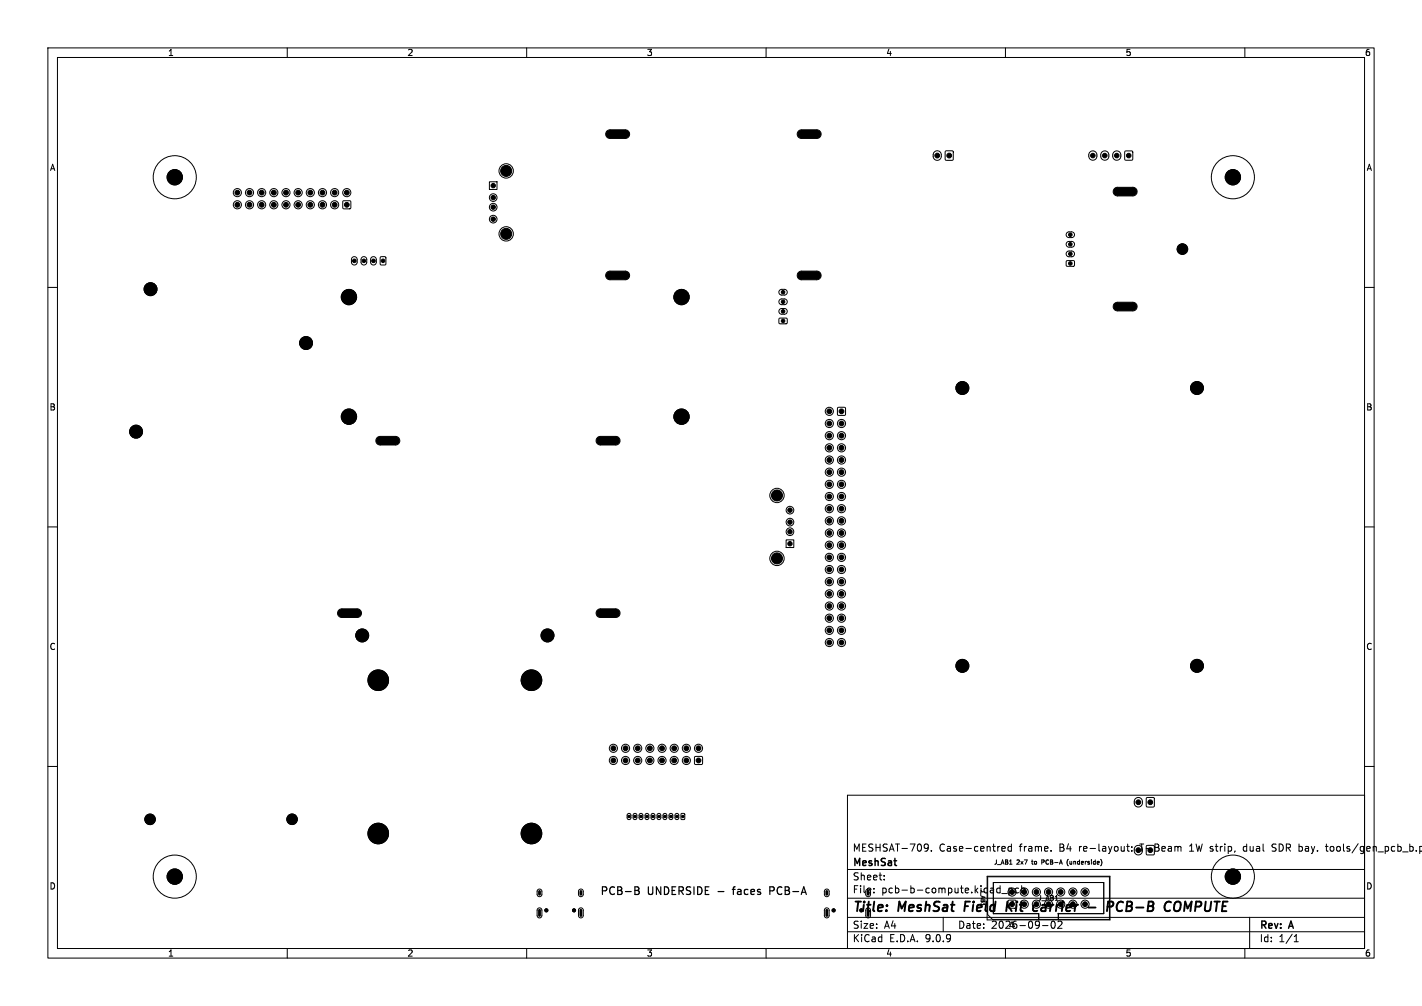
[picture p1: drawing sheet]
<svg xmlns="http://www.w3.org/2000/svg" width="297mm" height="210mm" viewBox="0 0 297 210" stroke-linecap="round" stroke-linejoin="round" font-family="sans-serif">
<defs><g id="words">
<g font-size="2.8">
<text x="178" y="190.9">Title:</text>
<text x="187.7" y="190.9">MeshSat</text>
<text x="202.3" y="190.9">Field</text>
<text x="211.8" y="190.9">Kit</text>
<text x="218.2" y="190.9">carrier</text>
<text x="230.5" y="190.9">-</text>
<text x="235.3" y="190.9">PCB-B</text>
<text x="248.1" y="190.9">COMPUTE</text>
</g>
<g font-size="2.2">
<text x="125.2" y="187.2">PCB-B</text>
<text x="135.3" y="187.2">UNDERSIDE</text>
<text x="150.2" y="187.2">-</text>
<text x="153.9" y="187.2">faces</text>
<text x="161.9" y="187.2">PCB-A</text>
</g>
<g font-size="2.1">
<text x="178" y="178">MESHSAT-709.</text>
<text x="196.1" y="178">Case-centred</text>
<text x="212.9" y="178">frame.</text>
<text x="221.4" y="178">B4</text>
<text x="225.6" y="178">re-layout:</text>
<text x="238.5" y="178">T-Beam</text>
<text x="249" y="178">1W strip,</text>
<text x="260.5" y="178">dual</text>
<text x="266.6" y="178">SDR bay.</text>
<text x="278.2" y="178">tools/gen_pcb_b.py</text>
<text x="178" y="184">Sheet:</text>
<text x="178" y="181.2">MeshSat</text>
<text x="178" y="186.7">File:</text>
<text x="184.1" y="186.7">pcb-b-compute.kicad_pcb</text>
<text x="178" y="196.9">KiCad</text>
<text x="178" y="194.1">Size:</text>
<text x="184.7" y="194.1">A4</text>
<text x="185.7" y="196.9">E.D.A.</text>
<text x="193.3" y="196.9">9.0.9</text>
<text x="200" y="194.1">Date:</text>
<text x="207" y="194.1">2026-09-02</text>
<text x="263" y="194.3">Rev:</text>
<text x="263" y="196.9">Id:</text>
<text x="267.1" y="196.9">1/1</text>
<text x="269.4" y="194.3">A</text>
</g>
<g font-size="1.8">
<text x="35" y="11.9">1</text>
<text x="85" y="11.9">2</text>
<text x="135" y="11.9">3</text>
<text x="185" y="11.9">4</text>
<text x="235" y="11.9">5</text>
<text x="285" y="11.9">6</text>
<text x="10.3" y="35.9">A</text>
<text x="285.4" y="35.9">A</text>
<text x="10.3" y="85.9">B</text>
<text x="285.3" y="85.9">B</text>
<text x="10.3" y="135.9">C</text>
<text x="285.3" y="135.9">C</text>
<text x="10.3" y="185.9">D</text>
<text x="285.3" y="185.9">D</text>
<text x="35" y="199.9">1</text>
<text x="85" y="199.9">2</text>
<text x="135" y="199.9">3</text>
<text x="185" y="199.9">4</text>
<text x="235" y="199.9">5</text>
<text x="285" y="199.9">6</text>
</g>
<text font-size="1.4" x="216.7" y="188.2">J_AB1</text>
<g font-size="1.3">
<text x="207.5" y="180.7">J_AB1</text>
<text x="212.4" y="180.7">2x7</text>
<text x="215.8" y="180.7">to</text>
<text x="218" y="180.7">PCB-A</text>
<text x="223.6" y="180.7">(underside)</text>
</g>
<text font-size="1.1" x="204.7" y="185.6" transform="rotate(90 204.7 185.6)">J_AB1</text>
</g></defs>
<g fill="none" stroke="#000" stroke-width=".21">
<path d="M10 10h277v190h-277zM12 12h273v186h-273zM60 10v2M110 10v2M160 10v2M210 10v2M260 10v2M102.2 38h1.6v1.6h-1.6zM126.8 27.4l.5-.3h3.3a.9 .9 0 0 1 .9 .9 .9 .9 0 0 1-.9 .9h-3.2a.9 .9 0 0 1-.8-.6 .9 .9 0 0 1 .2-.9zM166.8 27.4l.5-.3h3.3a.9 .9 0 0 1 .9 .9 .9 .9 0 0 1-.9 .9h-3.2a.9 .9 0 0 1-.8-.6 .9 .9 0 0 1 .2-.9zM195.2 31.7a.85 .85 0 0 1 .9-.2 .85 .85 0 0 1 .5 .8v.3a.85 .85 0 0 1-.8 .9 .85 .85 0 0 1-.9-.9v-.5zM197.5 31.5h1.5v1.9h-1.5z"/>
<path d="M227.7 31.7a.85 .85 0 0 1 .9-.1 .85 .85 0 0 1 .5 .7v.3a.85 .85 0 0 1-.8 .9 .85 .85 0 0 1-.9-.9zM230.2 31.7a.85 .85 0 0 1 .9-.1 .85 .85 0 0 1 .5 .7v.3a.85 .85 0 0 1-.8 .9 .85 .85 0 0 1-.9-.9zM232.7 31.7a.85 .85 0 0 1 .9-.1 .85 .85 0 0 1 .5 .7v.3a.85 .85 0 0 1-.8 .9 .85 .85 0 0 1-.9-.9zM232.8 39.4l.5-.3h3.3a.9 .9 0 0 1 .9 .9 .9 .9 0 0 1-.9 .9h-3.2a.9 .9 0 0 1-.8-.6 .9 .9 0 0 1 .2-.9zM235 31.6h1.5v1.8h-1.5zM71.7 42h1.5v1.5h-1.5zM73.6 53.8l.5-.2 .4 .3 .1 .9-.3 .5h-.5l-.3-.3-.1-.9zM75.6 53.8l.5-.2 .4 .3 .1 .9-.3 .5h-.5l-.3-.3-.1-.9zM77.6 53.8l.5-.2 .4 .3 .1 .9-.3 .5h-.5l-.3-.3-.1-.9zM79.5 53.6h.9l.2 .1v1.4l-.2 .2h-.7l-.3-.1zM126.8 56.9l.5-.3h3.3a.9 .9 0 0 1 .9 .9 .9 .9 0 0 1-.9 .9h-3.2a.9 .9 0 0 1-.8-.6 .9 .9 0 0 1 .2-.9zM166.8 56.9l.5-.3h3.3a.9 .9 0 0 1 .9 .9 .9 .9 0 0 1-.9 .9h-3.2a.9 .9 0 0 1-.8-.6 .9 .9 0 0 1 .2-.9z"/>
<path d="M222.8 54.5l1.5-.1 .1 .3v.7l-.2 .2h-1.4l-.1-.2zM222.9 52.6l.3-.2 .9 .1 .3 .3v.5l-.5 .3-.9-.1-.3-.4zM222.9 50.6l.3-.2 .9 .1 .3 .3v.5l-.5 .3-.9-.1-.3-.4zM222.9 48.6l.3-.2 .9 .1 .3 .3v.5l-.5 .3-.9-.1-.3-.4zM10 60h2M162.8 66.5l1.5-.1 .1 .3v.7l-.2 .2h-1.4l-.1-.2zM162.9 64.6l.3-.2 .9 .1 .3 .3v.5l-.5 .3-.9-.1-.3-.4zM162.9 62.6l.3-.2 .9 .1 .3 .3v.5l-.5 .3-.9-.1-.3-.4zM162.9 60.6l.3-.2 .9 .1 .3 .3v.5l-.5 .3-.9-.1-.3-.4zM232.8 63.4l.5-.3h3.3a.9 .9 0 0 1 .9 .9 .9 .9 0 0 1-.9 .9h-3.2a.9 .9 0 0 1-.8-.6 .9 .9 0 0 1 .2-.9zM285 60h2M78.8 91.4l.5-.3h3.3a.9 .9 0 0 1 .9 .9 .9 .9 0 0 1-.9 .9h-3.2a.9 .9 0 0 1-.8-.6 .9 .9 0 0 1 .2-.9z"/>
<path d="M124.8 91.4l.5-.3h3.3a.9 .9 0 0 1 .9 .9 .9 .9 0 0 1-.9 .9h-3.2a.9 .9 0 0 1-.8-.6 .9 .9 0 0 1 .2-.9zM175 85.1h1.5v1.5h-1.5zM10 110h2M164.2 112.7h1.6v1.6h-1.6zM285 110h2M70.8 127.4l.5-.3h3.3a.9 .9 0 0 1 .9 .9 .9 .9 0 0 1-.9 .9h-3.2a.9 .9 0 0 1-.8-.6 .9 .9 0 0 1 .2-.9zM124.8 127.4l.5-.3h3.3a.9 .9 0 0 1 .9 .9 .9 .9 0 0 1-.9 .9h-3.2a.9 .9 0 0 1-.8-.6 .9 .9 0 0 1 .2-.9zM145.1 158h1.6v1.5h-1.6zM10 160h2M131.1 169.9l.3-.1 .4 .3v.7l-.3 .3h-.3l-.2-.3zM132.3 169.9l.4-.1 .3 .3v.7l-.2 .3h-.3l-.2-.3zM133.6 169.9l.3-.1 .4 .3v.7l-.3 .3h-.3l-.2-.3z"/>
<path d="M134.8 169.9l.4-.1 .3 .3v.7l-.2 .3h-.3l-.2-.3zM136.1 169.9l.3-.1 .4 .3v.7l-.3 .3h-.3l-.2-.3zM137.3 169.9l.4-.1 .3 .3v.7l-.2 .3h-.3l-.2-.3zM138.6 169.9l.3-.1 .4 .3v.7l-.3 .3h-.3l-.2-.3zM139.8 169.9l.4-.1 .3 .3v.7l-.2 .3h-.3l-.2-.3zM141.1 169.9l.3-.1 .4 .3v.7l-.3 .3h-.3l-.2-.3zM142.3 169.9l.5-.1 .2 .1v1l-.1 .2-.7-.1zM177 166h108v32h-108zM193.3 176.2l.5 .1a.99 .99 0 0 1-.3 1.4h-.3M193.9 176.8l-.2 .3h-.4M194.5 177.6v.1M209.2 177.2l.8-.1-.1-.3-.4-.1-.3 .2 .1 .7h.6"/>
<path d="M211.2 176.8l-.4-.1-.3 .3 .2 .6h.5M211.2 176.2v1.5M217.6 180h.3M217.9 179.5h-.3v.9M219.5 177.6v.1M223.1 179.4a1.03 1.03 0 0 0 0 1.4M235.3 176.7h.6M235.5 176.2v1.3l.4 .2M236.4 177.6v.1M236.4 176.8v.1M237.2 166.7a.85 .85 0 0 1 .9-.2 .85 .85 0 0 1 .5 .8v.3a.85 .85 0 0 1-.8 .9 .85 .85 0 0 1-.9-.9v-.5zM238.6 177.3a.85 .85 0 0 0-.8-.8 .85 .85 0 0 0-.9 .8v.3a.85 .85 0 0 0 .9 .9 .85 .85 0 0 0 .8-.9"/>
<path d="M239.5 166.5h1.5v1.9h-1.5zM246.5 176.7l.2 .2v.8M260 176.7l-.3 .3v.4l.3 .3M265.7 177.6l.5 .1M266.3 176.2h-.3l-.3 .3 .1 .3 .4 .2M276.8 176.7h.6M277 176.2v1.3l.4 .2M285 160h2M297 176.7h.1M297.1 177.6l-.1 .1M60 198v2M110 198v2"/>
<path d="M112.3 189.7l.5-.2 .4 .4v1.3l-.4 .4h-.4l-.2-.4v-1.2zM112.3 185.7l.5-.1 .4 .3v.9l-.3 .4-.4-.1-.3-.2v-.9zM121 189.7l.5-.2 .3 .4v1.3l-.3 .4h-.4l-.3-.4v-1.2zM121 185.7l.5-.1 .3 .3v.9l-.3 .4-.4-.1-.2-.2-.1-.9zM160 198v2M172.3 189.7l.5-.2 .4 .4v1.3l-.4 .4h-.4l-.2-.4v-1.2zM172.3 185.7l.5-.1 .4 .3v.9l-.3 .4-.4-.1-.3-.2v-.9zM177 194.5h108M177 191.5h108M177 187.5h108M177 181.5h108M182.5 186.3v.1"/>
<path d="M182.5 185.5v.1M184.7 183.6v.1M184.7 182.8v.1M197 191.5v3M206.2 182.9h25.6v9.1h-25.6zM206.3 183h25.4v8.9h-24.4l-1-1zM208.5 185.4l.4 .1M208.9 184.9v1.5M208.9 186.3l-.4 .1M209.2 186.5h1.2M210 198v2M210.6 188h1.6v1.5h-1.6z"/>
<path d="M210.7 185.5l.5-.1 .3 .3-.2 .6h-.6M210.7 185.4v1.5M212.7 185.5l-.4-.1-.3 .3 .2 .6h.5M213.4 185.5l.4-.1 .3 .3-.1 .6h-.6M213.4 184.9v1.5M217 192v-1.3h-9.5v-6.5h23v6.5h-9.4v1.3M217.7 193.2h1.2M219.7 192.4l.2-.1a.8 .8 0 0 1 .5 .7 .8 .8 0 0 1-.5 .8 1 1 0 0 1-.2-1.4zM221 192.4l.5-.1 .3 .4-.9 1.1h.9M260 198v2M261 191.5v6.5M270.3 196.6h.9"/>
<path d="M270.3 195.5l.4-.4v1.5"/>
<circle cx="36.5" cy="37" r="4.5"/>
<circle cx="36.5" cy="37" r="1.6"/>
<circle cx="105.7" cy="35.7" r="1.5"/>
<circle cx="257.5" cy="37" r="4.5"/>
<circle cx="257.5" cy="37" r="1.6"/>
<circle cx="49.6" cy="40.2" r=".85"/>
<circle cx="49.6" cy="42.8" r=".85"/>
<circle cx="52.1" cy="40.2" r=".85"/>
<circle cx="52.1" cy="42.8" r=".85"/>
<circle cx="54.7" cy="40.2" r=".85"/>
<circle cx="54.7" cy="42.8" r=".85"/>
<circle cx="57.2" cy="40.2" r=".85"/>
<circle cx="57.2" cy="42.8" r=".85"/>
<circle cx="59.7" cy="40.2" r=".85"/>
<circle cx="59.7" cy="42.8" r=".85"/>
<circle cx="62.3" cy="40.2" r=".85"/>
<circle cx="62.3" cy="42.8" r=".85"/>
<circle cx="64.8" cy="40.2" r=".85"/>
<circle cx="64.8" cy="42.8" r=".85"/>
<circle cx="67.4" cy="40.2" r=".85"/>
<circle cx="67.4" cy="42.8" r=".85"/>
<circle cx="69.9" cy="40.2" r=".85"/>
<circle cx="69.9" cy="42.8" r=".85"/>
<circle cx="72.4" cy="40.2" r=".85"/>
<circle cx="103" cy="41.2" r=".8"/>
<circle cx="103" cy="43.2" r=".8"/>
<circle cx="103" cy="45.7" r=".8"/>
<circle cx="105.7" cy="48.8" r="1.5"/>
<circle cx="247" cy="52" r="1.1"/>
<circle cx="31.4" cy="60.4" r="1.35"/>
<circle cx="63.9" cy="71.6" r="1.35"/>
<circle cx="72.9" cy="62" r="1.6"/>
<circle cx="142.3" cy="62" r="1.6"/>
<circle cx="28.4" cy="90.1" r="1.35"/>
<circle cx="72.9" cy="87" r="1.6"/>
<circle cx="142.3" cy="87" r="1.6"/>
<circle cx="173.2" cy="90.9" r=".85"/>
<circle cx="173.2" cy="96" r=".85"/>
<circle cx="173.2" cy="98.6" r=".85"/>
<circle cx="173.2" cy="93.5" r=".85"/>
<circle cx="173.2" cy="88.4" r=".85"/>
<circle cx="173.2" cy="85.9" r=".85"/>
<circle cx="175.8" cy="88.4" r=".85"/>
<circle cx="175.8" cy="96" r=".85"/>
<circle cx="175.8" cy="98.6" r=".85"/>
<circle cx="175.8" cy="93.5" r=".85"/>
<circle cx="175.8" cy="90.9" r=".85"/>
<circle cx="201" cy="81" r="1.35"/>
<circle cx="250" cy="81" r="1.35"/>
<circle cx="162.3" cy="103.4" r="1.5"/>
<circle cx="162.3" cy="116.6" r="1.5"/>
<circle cx="165" cy="106.5" r=".8"/>
<circle cx="165" cy="111" r=".8"/>
<circle cx="165" cy="109" r=".8"/>
<circle cx="173.2" cy="111.3" r=".85"/>
<circle cx="173.2" cy="108.7" r=".85"/>
<circle cx="173.2" cy="101.1" r=".85"/>
<circle cx="173.2" cy="106.2" r=".85"/>
<circle cx="173.2" cy="118.9" r=".85"/>
<circle cx="173.2" cy="103.6" r=".85"/>
<circle cx="173.2" cy="113.8" r=".85"/>
<circle cx="173.2" cy="116.3" r=".85"/>
<circle cx="175.8" cy="111.3" r=".85"/>
<circle cx="175.8" cy="116.3" r=".85"/>
<circle cx="175.8" cy="103.6" r=".85"/>
<circle cx="175.8" cy="106.2" r=".85"/>
<circle cx="175.8" cy="108.7" r=".85"/>
<circle cx="175.8" cy="101.1" r=".85"/>
<circle cx="175.8" cy="118.9" r=".85"/>
<circle cx="175.8" cy="113.8" r=".85"/>
<circle cx="75.7" cy="132.6" r="1.35"/>
<circle cx="114.4" cy="132.6" r="1.35"/>
<circle cx="173.2" cy="134.1" r=".85"/>
<circle cx="173.2" cy="131.6" r=".85"/>
<circle cx="173.2" cy="129" r=".85"/>
<circle cx="173.2" cy="126.5" r=".85"/>
<circle cx="173.2" cy="121.4" r=".85"/>
<circle cx="173.2" cy="124" r=".85"/>
<circle cx="175.8" cy="134.1" r=".85"/>
<circle cx="175.8" cy="131.6" r=".85"/>
<circle cx="175.8" cy="129" r=".85"/>
<circle cx="175.8" cy="124" r=".85"/>
<circle cx="175.8" cy="121.4" r=".85"/>
<circle cx="175.8" cy="126.5" r=".85"/>
<circle cx="201" cy="139" r="1.35"/>
<circle cx="250" cy="139" r="1.35"/>
<circle cx="79" cy="142" r="2.15"/>
<circle cx="111" cy="142" r="2.15"/>
<circle cx="128.1" cy="156.2" r=".85"/>
<circle cx="128.1" cy="158.8" r=".85"/>
<circle cx="130.7" cy="158.8" r=".85"/>
<circle cx="130.7" cy="156.2" r=".85"/>
<circle cx="133.2" cy="158.8" r=".85"/>
<circle cx="133.2" cy="156.2" r=".85"/>
<circle cx="135.7" cy="158.8" r=".85"/>
<circle cx="135.7" cy="156.2" r=".85"/>
<circle cx="138.3" cy="158.8" r=".85"/>
<circle cx="138.3" cy="156.2" r=".85"/>
<circle cx="140.8" cy="158.8" r=".85"/>
<circle cx="140.8" cy="156.2" r=".85"/>
<circle cx="143.4" cy="158.8" r=".85"/>
<circle cx="143.4" cy="156.2" r=".85"/>
<circle cx="145.9" cy="156.2" r=".85"/>
<circle cx="31.3" cy="171" r="1.1"/>
<circle cx="61" cy="171" r="1.1"/>
<circle cx="79" cy="174" r="2.15"/>
<circle cx="111" cy="174" r="2.15"/>
<circle cx="36.5" cy="183" r="4.5"/>
<circle cx="36.5" cy="183" r="1.6"/>
<circle cx="114.1" cy="190" r=".33"/>
<circle cx="119.9" cy="190" r=".33"/>
<circle cx="174.1" cy="190" r=".32"/>
<circle cx="211.4" cy="186.2" r=".85"/>
<circle cx="213.9" cy="188.8" r=".85"/>
<circle cx="213.9" cy="186.2" r=".85"/>
<circle cx="216.5" cy="188.8" r=".85"/>
<circle cx="216.5" cy="186.2" r=".85"/>
<circle cx="219" cy="188.8" r=".85"/>
<circle cx="219" cy="186.2" r=".85"/>
<circle cx="221.5" cy="188.8" r=".85"/>
<circle cx="221.5" cy="186.2" r=".85"/>
<circle cx="224.1" cy="188.8" r=".85"/>
<circle cx="224.1" cy="186.2" r=".85"/>
<circle cx="226.6" cy="188.8" r=".85"/>
<circle cx="226.6" cy="186.2" r=".85"/>
<circle cx="257.5" cy="183" r="4.5"/>
<circle cx="257.5" cy="183" r="1.6"/>
</g>
<path d="M201.6 188.2l-.2 2M210.4 188.2l-.2 2M210.6 189.1l.7 1.1M211.6 188.2l-1.3 1.2M216.6 188.9l.2 .1M217.6 189.5l-.1 .6M227.3 189.4h1.5M232.4 189.1a.51 .51 0 0 0-.2-.9h-.7l-.3 2M234.6 188.4a.88 .88 0 0 0-1 0 .88 .88 0 0 0-.4 1 .69 .69 0 0 0 .3 .7 .69 .69 0 0 0 .9-.1M245.4 188.5a.69 .69 0 0 1 1.2 0 1.47 1.47 0 0 1-.6 1.7l-.6-.1a1.5 1.5 0 0 1 0-1.6zM247.6 188.2l-.3 2" fill="none" stroke="#000" stroke-width=".4"/>
<path d="M132.6 185.1h.5l.3 .2v.3l-.3 .3M132.6 185.9h.5M133.1 185.9a.43 .43 0 0 1 .4 .4 .43 .43 0 0 1-.3 .4h-.6M152.9 185.7h.7M160.8 186h.6M161.4 185.1h-.6v1.6" fill="none" stroke="#000" stroke-width=".25"/>
<g fill="#000" stroke="#000" stroke-width=".21">
<circle cx="36.5" cy="37" r="1.6"/>
<circle cx="103" cy="38.7" r=".46"/>
<circle cx="105.7" cy="35.7" r="1.15"/>
<circle cx="195.8" cy="32.5" r=".5"/>
<circle cx="198.3" cy="32.5" r=".5"/>
<circle cx="228.3" cy="32.5" r=".47"/>
<circle cx="230.8" cy="32.5" r=".47"/>
<circle cx="233.3" cy="32.5" r=".47"/>
<circle cx="235.8" cy="32.5" r=".47"/>
<circle cx="257.5" cy="37" r="1.6"/>
<circle cx="49.6" cy="42.8" r=".5"/>
<circle cx="49.6" cy="40.2" r=".5"/>
<circle cx="52.1" cy="40.2" r=".5"/>
<circle cx="52.1" cy="42.8" r=".5"/>
<circle cx="54.7" cy="42.8" r=".5"/>
<circle cx="54.7" cy="40.2" r=".5"/>
<circle cx="57.2" cy="40.2" r=".5"/>
<circle cx="57.2" cy="42.8" r=".5"/>
<circle cx="59.7" cy="40.2" r=".5"/>
<circle cx="59.7" cy="42.8" r=".5"/>
<circle cx="62.3" cy="42.8" r=".5"/>
<circle cx="62.3" cy="40.2" r=".5"/>
<circle cx="64.8" cy="40.2" r=".5"/>
<circle cx="64.8" cy="42.8" r=".5"/>
<circle cx="67.4" cy="40.2" r=".5"/>
<circle cx="67.4" cy="42.8" r=".5"/>
<circle cx="69.9" cy="42.8" r=".5"/>
<circle cx="69.9" cy="40.2" r=".5"/>
<circle cx="72.4" cy="40.2" r=".5"/>
<circle cx="72.4" cy="42.8" r=".5"/>
<circle cx="74" cy="54.4" r=".37"/>
<circle cx="76" cy="54.4" r=".37"/>
<circle cx="78" cy="54.4" r=".37"/>
<circle cx="80" cy="54.4" r=".37"/>
<circle cx="103" cy="45.7" r=".46"/>
<circle cx="103" cy="41.3" r=".46"/>
<circle cx="103" cy="43.3" r=".46"/>
<circle cx="105.7" cy="48.8" r="1.15"/>
<circle cx="223.6" cy="51" r=".38"/>
<circle cx="223.6" cy="55" r=".38"/>
<circle cx="223.6" cy="49" r=".38"/>
<circle cx="223.6" cy="53" r=".38"/>
<circle cx="247" cy="52" r="1.1"/>
<circle cx="31.4" cy="60.4" r="1.35"/>
<circle cx="63.9" cy="71.6" r="1.35"/>
<circle cx="72.9" cy="62" r="1.6"/>
<circle cx="142.3" cy="62" r="1.6"/>
<circle cx="163.6" cy="61" r=".37"/>
<circle cx="163.6" cy="65" r=".37"/>
<circle cx="163.6" cy="67" r=".37"/>
<circle cx="163.6" cy="63" r=".37"/>
<circle cx="28.4" cy="90.1" r="1.35"/>
<circle cx="72.9" cy="87" r="1.6"/>
<circle cx="142.3" cy="87" r="1.6"/>
<circle cx="173.2" cy="96" r=".5"/>
<circle cx="173.2" cy="90.9" r=".5"/>
<circle cx="173.2" cy="85.9" r=".5"/>
<circle cx="173.2" cy="98.6" r=".5"/>
<circle cx="173.2" cy="88.4" r=".5"/>
<circle cx="173.2" cy="93.5" r=".5"/>
<circle cx="175.8" cy="96" r=".5"/>
<circle cx="175.8" cy="90.9" r=".5"/>
<circle cx="175.8" cy="93.5" r=".5"/>
<circle cx="175.8" cy="98.6" r=".5"/>
<circle cx="175.8" cy="85.9" r=".5"/>
<circle cx="175.8" cy="88.4" r=".5"/>
<circle cx="201" cy="81" r="1.35"/>
<circle cx="250" cy="81" r="1.35"/>
<circle cx="162.3" cy="103.4" r="1.15"/>
<circle cx="162.3" cy="116.6" r="1.15"/>
<circle cx="165" cy="111" r=".46"/>
<circle cx="165" cy="109" r=".46"/>
<circle cx="165" cy="106.5" r=".46"/>
<circle cx="165" cy="113.5" r=".46"/>
<circle cx="173.2" cy="116.3" r=".5"/>
<circle cx="173.2" cy="113.8" r=".5"/>
<circle cx="173.2" cy="103.6" r=".5"/>
<circle cx="173.2" cy="108.7" r=".5"/>
<circle cx="173.2" cy="101.1" r=".5"/>
<circle cx="173.2" cy="106.2" r=".5"/>
<circle cx="173.2" cy="111.3" r=".5"/>
<circle cx="173.2" cy="118.9" r=".5"/>
<circle cx="175.8" cy="103.6" r=".5"/>
<circle cx="175.8" cy="116.3" r=".5"/>
<circle cx="175.8" cy="113.8" r=".5"/>
<circle cx="175.8" cy="108.7" r=".5"/>
<circle cx="175.8" cy="118.9" r=".5"/>
<circle cx="175.8" cy="101.1" r=".5"/>
<circle cx="175.8" cy="111.3" r=".5"/>
<circle cx="175.8" cy="106.2" r=".5"/>
<circle cx="75.7" cy="132.6" r="1.35"/>
<circle cx="114.4" cy="132.6" r="1.35"/>
<circle cx="173.2" cy="121.4" r=".5"/>
<circle cx="173.2" cy="124" r=".5"/>
<circle cx="173.2" cy="126.5" r=".5"/>
<circle cx="173.2" cy="131.6" r=".5"/>
<circle cx="173.2" cy="129" r=".5"/>
<circle cx="173.2" cy="134.1" r=".5"/>
<circle cx="175.8" cy="121.4" r=".5"/>
<circle cx="175.8" cy="124" r=".5"/>
<circle cx="175.8" cy="126.5" r=".5"/>
<circle cx="175.8" cy="134.1" r=".5"/>
<circle cx="175.8" cy="131.6" r=".5"/>
<circle cx="175.8" cy="129" r=".5"/>
<circle cx="201" cy="139" r="1.35"/>
<circle cx="250" cy="139" r="1.35"/>
<circle cx="79" cy="142" r="2.15"/>
<circle cx="111" cy="142" r="2.15"/>
<circle cx="128.1" cy="158.8" r=".5"/>
<circle cx="128.1" cy="156.2" r=".5"/>
<circle cx="130.7" cy="156.2" r=".5"/>
<circle cx="130.7" cy="158.8" r=".5"/>
<circle cx="133.2" cy="158.8" r=".5"/>
<circle cx="133.2" cy="156.2" r=".5"/>
<circle cx="135.7" cy="158.8" r=".5"/>
<circle cx="135.7" cy="156.2" r=".5"/>
<circle cx="138.3" cy="158.8" r=".5"/>
<circle cx="138.3" cy="156.2" r=".5"/>
<circle cx="140.8" cy="156.2" r=".5"/>
<circle cx="140.8" cy="158.8" r=".5"/>
<circle cx="143.4" cy="156.2" r=".5"/>
<circle cx="143.4" cy="158.8" r=".5"/>
<circle cx="145.9" cy="158.8" r=".5"/>
<circle cx="145.9" cy="156.2" r=".5"/>
<circle cx="31.3" cy="171" r="1.1"/>
<circle cx="61" cy="171" r="1.1"/>
<circle cx="79" cy="174" r="2.15"/>
<circle cx="111" cy="174" r="2.15"/>
<circle cx="131.4" cy="170.4" r=".25"/>
<circle cx="132.6" cy="170.5" r=".25"/>
<circle cx="133.9" cy="170.5" r=".25"/>
<circle cx="135.1" cy="170.4" r=".25"/>
<circle cx="136.4" cy="170.4" r=".25"/>
<circle cx="137.6" cy="170.5" r=".25"/>
<circle cx="138.9" cy="170.5" r=".25"/>
<circle cx="140.1" cy="170.4" r=".25"/>
<circle cx="141.4" cy="170.4" r=".25"/>
<circle cx="142.6" cy="170.5" r=".25"/>
<circle cx="237.8" cy="177.5" r=".5"/>
<circle cx="237.8" cy="167.5" r=".5"/>
<circle cx="240.3" cy="167.5" r=".5"/>
<circle cx="36.5" cy="183" r="1.6"/>
<circle cx="114.1" cy="190" r=".33"/>
<circle cx="119.9" cy="190" r=".33"/>
<circle cx="174.1" cy="190" r=".32"/>
<circle cx="211.4" cy="188.8" r=".5"/>
<circle cx="211.4" cy="186.2" r=".5"/>
<circle cx="213.9" cy="186.2" r=".5"/>
<circle cx="216.5" cy="188.8" r=".5"/>
<circle cx="216.5" cy="186.2" r=".5"/>
<circle cx="219" cy="186.2" r=".5"/>
<circle cx="221.5" cy="186.2" r=".5"/>
<circle cx="224.1" cy="186.2" r=".5"/>
<circle cx="226.6" cy="186.2" r=".5"/>
<circle cx="257.5" cy="183" r="1.6"/>
</g>
<path d="M112.7 186.1v.6M112.7 190v1.1M121.3 186.1v.6M121.3 190v1.1M172.7 186.1v.6M172.7 190v1.1" fill="none" stroke="#000" stroke-width=".6"/>
<path d="M127.4 28h3.2M167.4 28h3.2M127.4 57.5h3.2M167.4 57.5h3.2M233.4 40h3.2M233.4 64h3.2M79.4 92h3.2M125.4 92h3.2M71.4 128h3.2M125.4 128h3.2" fill="none" stroke="#000" stroke-width="1.8"/>
<use href="#words"/>
</svg>
